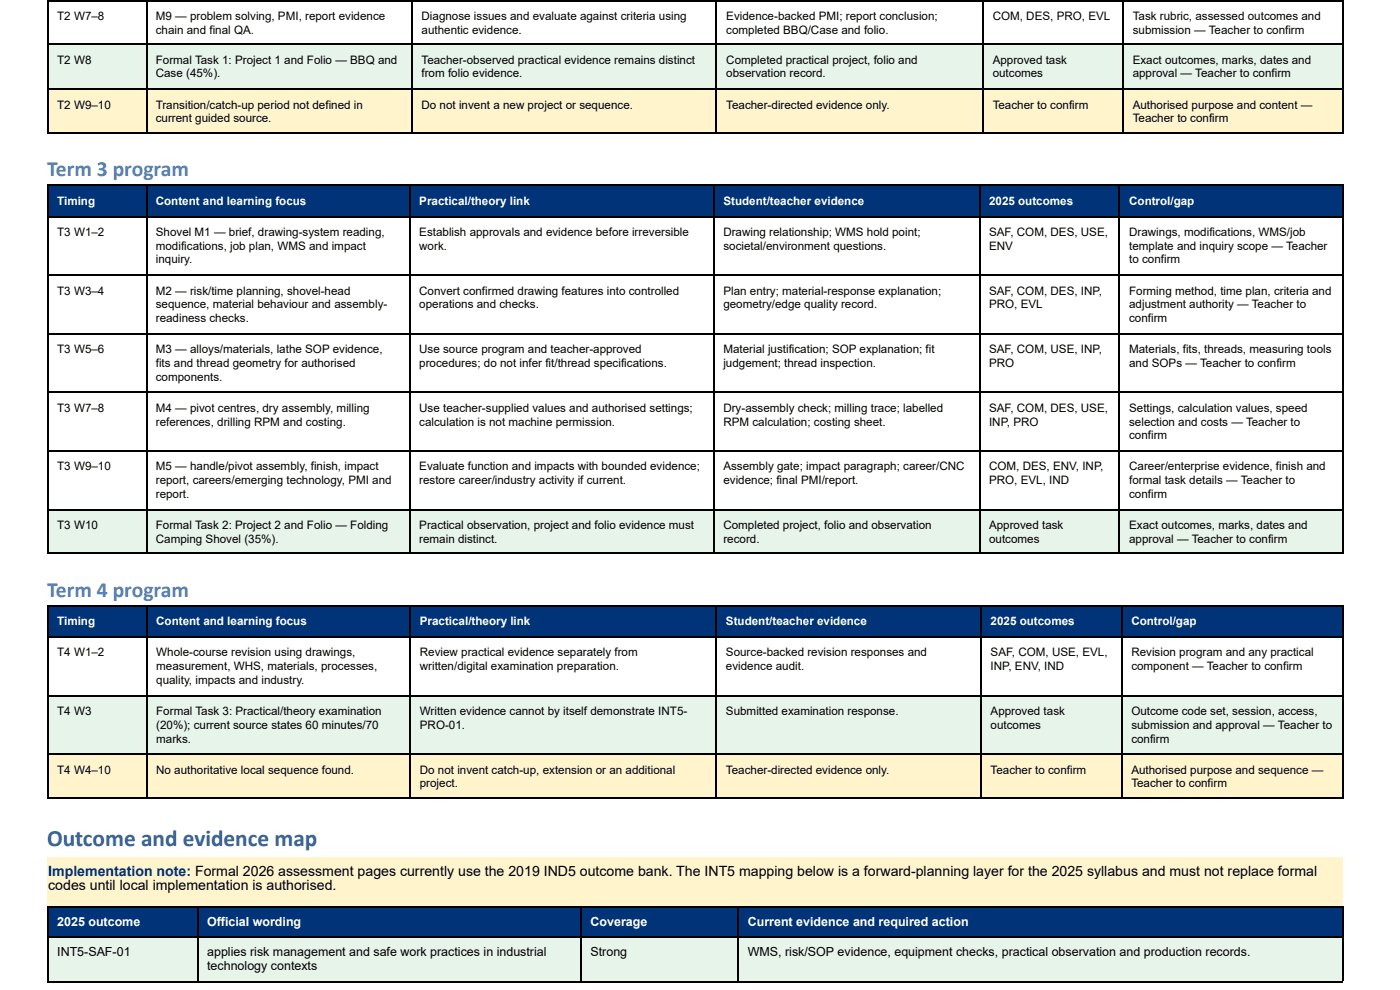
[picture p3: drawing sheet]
<svg xmlns="http://www.w3.org/2000/svg" width="297mm" height="210mm" viewBox="0 0 297 210" stroke-linecap="round" stroke-linejoin="round" font-family="sans-serif">
<defs><g id="words">
<text font-size="4.9" fill="#365f91" x="10" y="179.4">Outcome and evidence map</text>
<g font-size="4.6" fill="#4f81bd">
<text x="10" y="37.3">Term 3 program</text>
<text x="10" y="126.5">Term 4 program</text>
</g>
<text font-size="3" fill="#003378" x="10.2" y="185.7">Implementation note: Formal 2026 assessment pages currently use the 2019 IND5 outcome bank. The INT5 mapping below is a forward-planning layer for the 2025 syllabus and must not replace formal</text>
<text font-size="3" x="10.2" y="188.6">codes until local implementation is authorised.</text>
<g font-size="2.6" fill="#fff">
<text x="12.1" y="196.3">2025 outcome</text>
<text x="43.9" y="196.3">Official wording</text>
<text x="125.3" y="196.3">Coverage</text>
<text x="158.6" y="196.3">Current evidence and required action</text>
</g>
<g font-size="2.6">
<text x="12.1" y="202.7">INT5-SAF-01</text>
<text x="43.9" y="202.7">applies risk management and safe work practices in industrial</text>
<text x="125.3" y="202.7">Strong</text>
<text x="158.6" y="202.7">WMS, risk/SOP evidence, equipment checks, practical observation and production records.</text>
<text x="43.9" y="205.6">technology contexts</text>
</g>
<g font-size="2.5">
<text x="12.1" y="4.2">T2 W7–8</text>
<text x="33" y="4.2">M9 — problem solving, PMI, report evidence</text>
<text x="89.4" y="4.2">Diagnose issues and evaluate against criteria using</text>
<text x="154.1" y="4.2">Evidence-backed PMI; report conclusion;</text>
<text x="210.6" y="4.2">COM, DES, PRO, EVL</text>
<text x="240.3" y="4.2">Task rubric, assessed outcomes and</text>
<text x="33" y="7.1">chain and final QA.</text>
<text x="89.4" y="7.1">authentic evidence.</text>
<text x="154.1" y="7.1">completed BBQ/Case and folio.</text>
<text x="240.3" y="7.1">submission — Teacher to confirm</text>
<text x="12.1" y="13.5">T2 W8</text>
<text x="33" y="13.5">Formal Task 1: Project 1 and Folio — BBQ and</text>
<text x="33" y="16.4">Case (45%).</text>
<text x="89.4" y="13.5">Teacher-observed practical evidence remains distinct</text>
<text x="89.4" y="16.4">from folio evidence.</text>
<text x="154.1" y="13.5">Completed practical project, folio and</text>
<text x="154.1" y="16.4">observation record.</text>
<text x="210.6" y="13.5">Approved task</text>
<text x="210.6" y="16.4">outcomes</text>
<text x="240.3" y="13.5">Exact outcomes, marks, dates and</text>
<text x="240.3" y="16.4">approval — Teacher to confirm</text>
<text x="12.1" y="23">T2 W9–10</text>
<text x="33" y="23">Transition/catch-up period not defined in</text>
<text x="89.4" y="23">Do not invent a new project or sequence.</text>
<text x="154.1" y="23">Teacher-directed evidence only.</text>
<text x="210.6" y="23">Teacher to confirm</text>
<text x="240.3" y="23">Authorised purpose and content —</text>
<text x="33" y="25.9">current guided source.</text>
<text x="240.3" y="25.9">Teacher to confirm</text>
<text x="12.1" y="50">T3 W1–2</text>
<text x="33.1" y="50">Shovel M1 — brief, drawing-system reading,</text>
<text x="33.1" y="52.9">modifications, job plan, WMS and impact</text>
<text x="88.9" y="50">Establish approvals and evidence before irreversible</text>
<text x="88.9" y="52.9">work.</text>
<text x="153.5" y="50">Drawing relationship; WMS hold point;</text>
<text x="153.5" y="52.9">societal/environment questions.</text>
<text x="209.8" y="50">SAF, COM, DES, USE,</text>
<text x="209.8" y="52.9">ENV</text>
<text x="239.6" y="50">Drawings, modifications, WMS/job</text>
<text x="239.6" y="52.9">template and inquiry scope — Teacher</text>
<text x="33.1" y="55.8">inquiry.</text>
<text x="239.6" y="55.8">to confirm</text>
<text x="12.1" y="62.4">T3 W3–4</text>
<text x="33.1" y="62.4">M2 — risk/time planning, shovel-head</text>
<text x="33.1" y="65.4">sequence, material behaviour and assembly-</text>
<text x="88.9" y="62.4">Convert confirmed drawing features into controlled</text>
<text x="88.9" y="65.4">operations and checks.</text>
<text x="153.5" y="62.4">Plan entry; material-response explanation;</text>
<text x="153.5" y="65.4">geometry/edge quality record.</text>
<text x="209.8" y="62.4">SAF, COM, DES, INP,</text>
<text x="209.8" y="65.4">PRO, EVL</text>
<text x="239.6" y="62.4">Forming method, time plan, criteria and</text>
<text x="239.6" y="65.4">adjustment authority — Teacher to</text>
<text x="33.1" y="68.3">readiness checks.</text>
<text x="239.6" y="68.3">confirm</text>
<text x="12.1" y="74.9">T3 W5–6</text>
<text x="33.1" y="74.9">M3 — alloys/materials, lathe SOP evidence,</text>
<text x="33.1" y="77.8">fits and thread geometry for authorised</text>
<text x="88.9" y="74.9">Use source program and teacher-approved</text>
<text x="88.9" y="77.8">procedures; do not infer fit/thread specifications.</text>
<text x="153.5" y="74.9">Material justification; SOP explanation; fit</text>
<text x="153.5" y="77.8">judgement; thread inspection.</text>
<text x="209.8" y="74.9">SAF, COM, USE, INP,</text>
<text x="209.8" y="77.8">PRO</text>
<text x="239.6" y="74.9">Materials, fits, threads, measuring tools</text>
<text x="239.6" y="77.8">and SOPs — Teacher to confirm</text>
<text x="33.1" y="80.7">components.</text>
<text x="12.1" y="87.3">T3 W7–8</text>
<text x="33.1" y="87.3">M4 — pivot centres, dry assembly, milling</text>
<text x="88.9" y="87.3">Use teacher-supplied values and authorised settings;</text>
<text x="153.5" y="87.3">Dry-assembly check; milling trace; labelled</text>
<text x="209.8" y="87.3">SAF, COM, DES, USE,</text>
<text x="239.6" y="87.3">Settings, calculation values, speed</text>
<text x="33.1" y="90.2">references, drilling RPM and costing.</text>
<text x="88.9" y="90.2">calculation is not machine permission.</text>
<text x="153.5" y="90.2">RPM calculation; costing sheet.</text>
<text x="209.8" y="90.2">INP, PRO</text>
<text x="239.6" y="90.2">selection and costs — Teacher to</text>
<text x="239.6" y="93.1">confirm</text>
<text x="12.1" y="99.7">T3 W9–10</text>
<text x="33.1" y="99.7">M5 — handle/pivot assembly, finish, impact</text>
<text x="88.9" y="99.7">Evaluate function and impacts with bounded evidence;</text>
<text x="153.5" y="99.7">Assembly gate; impact paragraph; career/CNC</text>
<text x="209.8" y="99.7">COM, DES, ENV, INP,</text>
<text x="239.6" y="99.7">Career/enterprise evidence, finish and</text>
<text x="33.1" y="102.7">report, careers/emerging technology, PMI and</text>
<text x="33.1" y="105.6">report.</text>
<text x="88.9" y="102.7">restore career/industry activity if current.</text>
<text x="153.5" y="102.7">evidence; final PMI/report.</text>
<text x="209.8" y="102.7">PRO, EVL, IND</text>
<text x="239.6" y="102.7">formal task details — Teacher to</text>
<text x="239.6" y="105.6">confirm</text>
<text x="12.1" y="112.2">T3 W10</text>
<text x="33.1" y="112.2">Formal Task 2: Project 2 and Folio — Folding</text>
<text x="88.9" y="112.2">Practical observation, project and folio evidence must</text>
<text x="153.5" y="112.2">Completed project, folio and observation</text>
<text x="209.8" y="112.2">Approved task</text>
<text x="239.6" y="112.2">Exact outcomes, marks, dates and</text>
<text x="33.1" y="115.1">Camping Shovel (35%).</text>
<text x="88.9" y="115.1">remain distinct.</text>
<text x="153.5" y="115.1">record.</text>
<text x="209.8" y="115.1">outcomes</text>
<text x="239.6" y="115.1">approval — Teacher to confirm</text>
<text x="12.1" y="139.2">T4 W1–2</text>
<text x="33.1" y="139.2">Whole-course revision using drawings,</text>
<text x="33.1" y="142.1">measurement, WHS, materials, processes,</text>
<text x="89.1" y="139.2">Review practical evidence separately from</text>
<text x="89.1" y="142.1">written/digital examination preparation.</text>
<text x="154" y="139.2">Source-backed revision responses and</text>
<text x="154" y="142.1">evidence audit.</text>
<text x="210.2" y="139.2">SAF, COM, USE, EVL,</text>
<text x="210.2" y="142.1">INP, ENV, IND</text>
<text x="240" y="139.2">Revision program and any practical</text>
<text x="240" y="142.1">component — Teacher to confirm</text>
<text x="33.1" y="145">quality, impacts and industry.</text>
<text x="12.1" y="151.6">T4 W3</text>
<text x="33.1" y="151.6">Formal Task 3: Practical/theory examination</text>
<text x="33.1" y="154.5">(20%); current source states 60 minutes/70</text>
<text x="89.1" y="151.6">Written evidence cannot by itself demonstrate INT5-</text>
<text x="89.1" y="154.5">PRO-01.</text>
<text x="154" y="151.6">Submitted examination response.</text>
<text x="210.2" y="151.6">Approved task</text>
<text x="210.2" y="154.5">outcomes</text>
<text x="240" y="151.6">Outcome code set, session, access,</text>
<text x="240" y="154.5">submission and approval — Teacher to</text>
<text x="33.1" y="157.4">marks.</text>
<text x="240" y="157.4">confirm</text>
<text x="12.1" y="164">T4 W4–10</text>
<text x="33.1" y="164">No authoritative local sequence found.</text>
<text x="89.1" y="164">Do not invent catch-up, extension or an additional</text>
<text x="89.1" y="167">project.</text>
<text x="154" y="164">Teacher-directed evidence only.</text>
<text x="210.2" y="164">Teacher to confirm</text>
<text x="240" y="164">Authorised purpose and sequence —</text>
<text x="240" y="167">Teacher to confirm</text>
</g>
<g font-size="2.5" fill="#fff">
<text x="12.1" y="43.4">Timing</text>
<text x="33.1" y="43.4">Content and learning focus</text>
<text x="88.9" y="43.4">Practical/theory link</text>
<text x="153.5" y="43.4">Student/teacher evidence</text>
<text x="209.8" y="43.4">2025 outcomes</text>
<text x="239.6" y="43.4">Control/gap</text>
<text x="12.1" y="132.6">Timing</text>
<text x="33.1" y="132.6">Content and learning focus</text>
<text x="89.1" y="132.6">Practical/theory link</text>
<text x="154" y="132.6">Student/teacher evidence</text>
<text x="210.2" y="132.6">2025 outcomes</text>
<text x="240" y="132.6">Control/gap</text>
</g>
</g></defs>
<g fill="#e6f4ea">
<path d="M10.1 9.5h20.9v9.3h-20.9z"/>
<path d="M31 9.5h56.3v9.3h-56.3z"/>
<path d="M87.3 9.5h64.8v9.3h-64.8z"/>
<path d="M152.1 9.5h56.4v9.3h-56.4z"/>
<path d="M208.5 9.5h29.9v9.3h-29.9z"/>
<path d="M238.4 9.5h46.3v9.3h-46.3z"/>
</g>
<g fill="#fff4cc">
<path d="M10.1 18.8h20.9v9.5h-20.9z"/>
<path d="M31 18.8h56.3v9.5h-56.3z"/>
<path d="M87.3 18.8h64.8v9.5h-64.8z"/>
<path d="M152.1 18.8h56.4v9.5h-56.4z"/>
<path d="M208.5 18.8h29.9v9.5h-29.9z"/>
<path d="M238.4 18.8h46.3v9.5h-46.3z"/>
</g>
<path d="M10.2 0v28.3M31.1 0v28.3M87.4 0v28.3M152 0v28.3M208.6 0v28.3M238.3 0v28.3M284.8 0v28.3M10.1 .1h274.9M10.1 9.4h274.9M10.1 18.9h274.9M10.1 28.2h274.9" fill="none" stroke="#000" stroke-width=".26"/>
<g fill="#003378">
<path d="M10.1 39.4h20.9v6.4h-20.9z"/>
<path d="M31 39.4h55.8v6.4h-55.8z"/>
<path d="M86.8 39.4h64.5v6.4h-64.5z"/>
<path d="M151.3 39.4h56.4v6.4h-56.4z"/>
<path d="M207.7 39.4h29.9v6.4h-29.9z"/>
<path d="M237.6 39.4h47.1v6.4h-47.1z"/>
</g>
<g fill="#e6f4ea">
<path d="M10.1 107.9h20.9v9.6h-20.9z"/>
<path d="M31 107.9h55.8v9.6h-55.8z"/>
<path d="M86.8 107.9h64.5v9.6h-64.5z"/>
<path d="M151.3 107.9h56.4v9.6h-56.4z"/>
<path d="M207.7 107.9h29.9v9.6h-29.9z"/>
<path d="M237.6 107.9h47.1v9.6h-47.1z"/>
</g>
<g fill="none" stroke="#000" stroke-width=".26">
<path d="M10.1 39.3h274.9M10.2 39.2v78.3M31.1 39.2v78.3M86.9 39.2v78.3M151.5 39.2v78.3M207.8 39.2v78.3M237.5 39.2v78.3M284.8 39.2v78.3M10.1 45.9h274.9M10.1 58.3h274.9M10.1 70.8h274.9M10.1 83.2h274.9"/>
<path d="M10.1 95.6h274.9M10.1 108.1h274.9M10.1 117.3h274.9"/>
</g>
<g fill="#003378">
<path d="M10.1 128.6h21.1v6.3h-21.1z"/>
<path d="M31.2 128.6h55.8v6.3h-55.8z"/>
<path d="M87 128.6h64.9v6.3h-64.9z"/>
<path d="M151.9 128.6h56.3v6.3h-56.3z"/>
<path d="M208.2 128.6h29.7v6.3h-29.7z"/>
<path d="M237.9 128.6h46.8v6.3h-46.8z"/>
</g>
<g fill="#e6f4ea">
<path d="M10.1 147.4h21.1v12.4h-21.1z"/>
<path d="M31.2 147.4h55.8v12.4h-55.8z"/>
<path d="M87 147.4h64.9v12.4h-64.9z"/>
<path d="M151.9 147.4h56.3v12.4h-56.3z"/>
<path d="M208.2 147.4h29.7v12.4h-29.7z"/>
<path d="M237.9 147.4h46.8v12.4h-46.8z"/>
</g>
<g fill="#fff4cc">
<path d="M10.1 159.8h21.1v9.5h-21.1z"/>
<path d="M31.2 159.8h55.8v9.5h-55.8z"/>
<path d="M87 159.8h64.9v9.5h-64.9z"/>
<path d="M151.9 159.8h56.3v9.5h-56.3z"/>
<path d="M208.2 159.8h29.7v9.5h-29.7z"/>
<path d="M237.9 159.8h46.8v9.5h-46.8z"/>
</g>
<path d="M10.1 128.5h274.9M10.1 135.1h274.9M10.2 128.3v41M31.1 128.3v41M86.9 128.3v41M152 128.3v41M208.1 128.3v41M238 128.3v41M284.8 128.3v41M10.1 147.5h274.9M10.1 159.9h274.9M10.1 169.2h274.9" fill="none" stroke="#000" stroke-width=".26"/>
<path d="M10.1 181.8h274.9v10.3h-274.9z" fill="#fff4cc"/>
<g fill="#003378">
<path d="M10.1 192.1h31.7v6.6h-31.7z"/>
<path d="M41.8 192.1h81.5v6.6h-81.5z"/>
<path d="M123.3 192.1h33.3v6.6h-33.3z"/>
<path d="M156.6 192.1h128.1v6.6h-128.1z"/>
</g>
<g fill="#e6f4ea">
<path d="M10.1 198.7h31.7v9.3h-31.7z"/>
<path d="M41.8 198.7h81.5v9.3h-81.5z"/>
<path d="M123.3 198.7h33.3v9.3h-33.3z"/>
<path d="M156.6 198.7h128.1v9.3h-128.1z"/>
</g>
<path d="M10.1 192.2h274.9M10.1 198.6h274.9M10.2 192.1v15.9M41.9 192.1v15.9M123.2 192.1v15.9M156.5 192.1v15.9M284.8 192.1v15.9M10.1 208.1h274.9" fill="none" stroke="#000" stroke-width=".26"/>
<use href="#words"/>
</svg>
